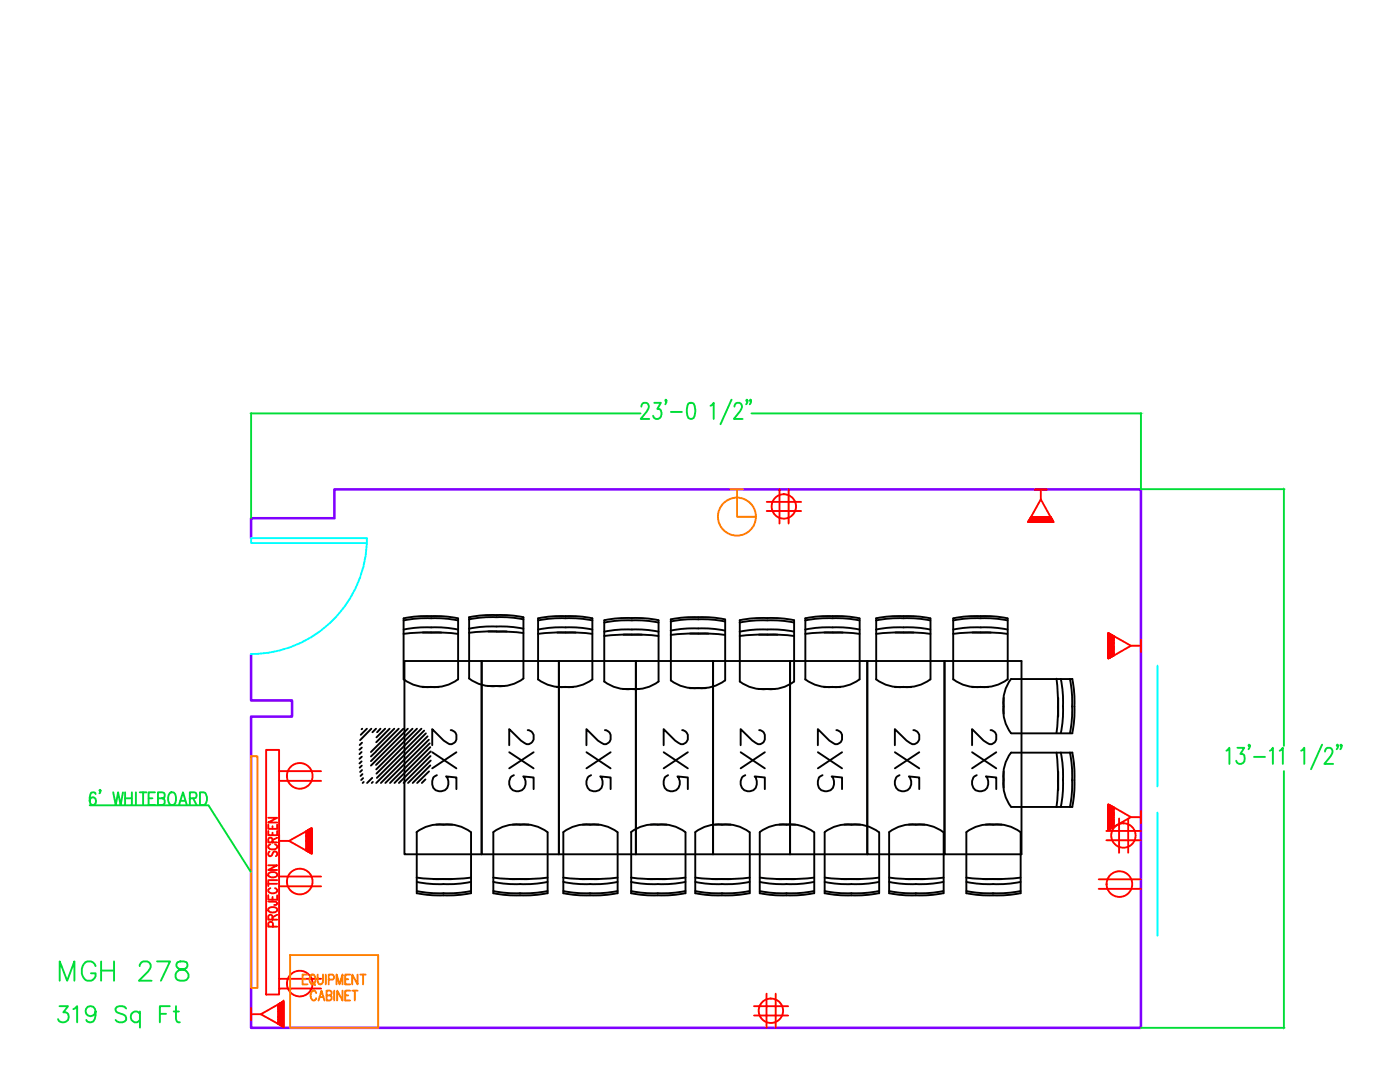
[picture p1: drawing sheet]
<svg xmlns="http://www.w3.org/2000/svg" width="279mm" height="216mm" viewBox="0 0 279 216" stroke-linecap="round" stroke-linejoin="round" font-family="sans-serif">
<!-- layer: _WALLS -->
<path d="M50.1 107.4v-4h16.6v-5.8h161v107.5h-177.6v-62.1h8.2v-3.2h-8.2v-9.2" fill="none" stroke="#7f00ff" stroke-width=".51"/>
<!-- layer: _DOOR_WIND -->
<path d="M73.2 108.4h-23.1v-1h23.1a23.1 23.1 0 0 1-23.1 23.1" fill="none" stroke="#0ff" stroke-width=".38"/>
<!-- layer: ELECT -->
<g fill="none" stroke="#f00" stroke-width=".38">
<path d="M55.7 153.9h8.4M55.7 155.8h8.4M55.7 174.9h8.4M55.7 176.9h8.4M55.7 195.3h8.4M55.7 197.3h8.4M50.1 202.4h2M55.6 201.9l1 1M55.6 201.9l1 1.1M55.6 202l1 1M55.6 202l1 1.1M55.6 202.1l1 1-1-.9"/>
<path d="M55.6 202.2l1 1.1M55.6 202.3l1 1.1M55.6 202.4l1 1-1-.9M55.6 202.5l1 1M55.6 202.6l1 1M55.6 202.6l1 1.1M55.6 202.7l1 1M55.6 202.7l1 1.1M55.6 202.8l1 1.1M55.6 202.9l1 1M55.6 203l1 1-1-1M55.6 203.1l1 1"/>
<path d="M55.6 203.1l1 1.1M55.6 203.2l1 1.1-1-1M55.6 203.4l1 1.1M55.6 203.5l1 1M55.6 203.5l1 1.1M55.6 203.6l1 1M55.6 203.7l1 1M55.6 203.7l1 1.1M55.6 203.8l1 1M55.6 203.9l1 1M55.6 203.9l.9 .9M55.6 204.1l.5 .5"/>
<path d="M55.6 204.2l.4 .3M55.6 204.2l.2 .3M55.6 204.2l.1 .2M56.2 204.7l-.6-.7 .7 .8"/>
<circle cx="59.8" cy="154.8" r="2.56"/>
<circle cx="59.8" cy="175.9" r="2.56"/>
<circle cx="59.8" cy="196.3" r="2.56"/>
</g>
<circle cx="55.6" cy="204.3" r=".19" fill="#f00"/>
<g fill="none" stroke="#f00" stroke-width=".38">
<path d="M56.3 200l.3 .3M56.4 199.9l.2 .3M56.4 199.9l.2 .2M56.5 199.8l.1 .1M56.6 200l-.1-.1 .1 .1M55.6 201.8l1 1M55.6 201.7l1 1.1M55.6 201.7l1 1M55.6 201.4l1 1.1M55.6 201.4l1 1M55.6 201.2l1 1.1-1-1M55.6 201.2l1 1"/>
<path d="M55.6 201l1 1.1M55.6 201l1 1M55.6 200.9l1 1.1M55.6 200.9l1 1M55.6 200.8l1 1M55.6 200.7l1 1.1M55.6 200.6l1 1M55.6 200.5l1 1M55.6 200.4l1 1.1M55.7 200.3l.9 .9M55.8 200.3l.8 .8M55.8 200.3l.8 .7"/>
<path d="M56 200.1l.6 .7M56.1 200.1l.5 .6-.6-.6M56.1 200.1l.5 .5M56.1 200.1l.5 .4M56.2 200.1l.4 .4M56.2 200l.4 .3M56.6 200.9l-.7-.7 .7 .8M56.6 202.5l-1-1 1 1.1M56.6 201.7l-1-1 1 1M56.6 201.3l-1-.9 1 1M56.6 200.8l-.7-.6 .7 .7"/>
</g>
<circle cx="56.6" cy="199.8" r=".19" fill="#f00"/>
<g fill="none" stroke="#f00" stroke-width=".38">
<path d="M155.6 97.6v6.9M157.4 97.6v6.9M206.5 97.7h2.4M207.7 97.7v1.9M153 100.1h6.9M153 102h6.9M205.5 103.5l.5-.3-.5 .5M205.7 103.2h4l-2-3.6-2.5 4.6h5.1M205.8 103.2l-.1 .1M205.9 103.2l-.3 .2M206 103.2l-.6 .6M206.1 103.2l-.8 .7"/>
<path d="M206.1 103.2l-.9 .8M206.2 103.2l-1 1M206.3 103.2l-1.1 1M206.3 103.2l-1 1M206.4 103.2l-1.1 1M206.4 103.2l-1 1M206.5 103.2l-1 1M206.6 103.2l-1 1M206.7 103.2l-1.1 1M206.7 103.2l-1 1 1.1-1-1 1M206.9 103.2l-1 1M207 103.2l-1.1 1"/>
<path d="M207 103.2l-1 1M207.1 103.2l-1 1M207.2 103.2l-1.1 1M207.2 103.2l-1 1M207.3 103.2l-1.1 1M207.3 103.2l-1 1M207.4 103.2l-1 1M207.5 103.2l-1.1 1M207.5 103.2l-1 1 1.2-1-1 1M207.8 103.2l-1.1 1M207.8 103.2l-1 1M207.9 103.2l-1 1"/>
<path d="M208 103.2l-1.1 1M208 103.2l-1 1M208.1 103.2l-1.1 1M208.2 103.2l-1 1M208.3 103.2l-1.1 1M208.4 103.2l-1.1 1 1.1-1M208.5 103.2l-1 1M208.6 103.2l-1.1 1M208.6 104.2l1.1-1 .5 1M208.6 103.2l-1 1 1.1-1M208.7 104.2l1-1-1 1M208.8 103.2l-1.1 1"/>
<path d="M208.9 103.2l-1.1 1M208.9 103.2l-1 1M209 103.2l-1 1M209.1 103.2l-1 1M209.2 103.2l-1.1 1M209.2 103.2l-1 1 1.1-1M209.4 103.2l-1.1 1M209.5 103.2l-1.1 1M209.5 103.2l-1 1 1-1M209.5 104.2l.5-.5-.4 .5M209.6 103.2l-1 1M209.7 103.2l-.9 1"/>
<path d="M209.7 103.3l-.8 .9M209.8 103.3l-.9 .9M209.8 103.4l-.8 .8M209.9 104.2l.2-.2-.1 .2M209.9 103.4l-.7 .8M209.9 103.5l-.7 .7M209.9 103.6l-.6 .6M210 103.6l-.6 .6M210 103.7l-.6 .5M210 103.8l-.3 .4M210.1 103.9l-.4 .3M210.1 103.9l-.3 .3"/>
<path d="M210.2 104l-.2 .2M210.2 104.1l-.1 .1M221.2 130.5l.5 .6-.5-.5M221.2 131.3h.1M221.2 128.4l1 1-1-1.1 1 1M221.2 128.2l1 1M221.2 128.1l1 1.1M221.2 128.1l1 1M221.2 128l1 1.1M221.2 127.9l1 1M221.2 127.8l1 1.1-1-1.1M221.2 127.7l1 1.1"/>
<path d="M221.2 127.7l1 1M221.2 127.6l1 1M221.2 127.4l1 1M221.2 127.3l1 1.1M221.2 127.2l1 1.1M221.2 127.2l1 1M221.2 127.1l1 1M221.2 127l1 1M221.2 126.9l1 1.1M221.2 126.8l1 1.1M221.2 126.8l1 1M221.2 126.6l1 1.1-1-1"/>
<path d="M221.2 126.6l1 1M221.2 126.5l1 1M221.2 126.4l1 1.1M221.2 128.5l1 1M221.2 128.5l1 1.1M221.2 128.6l1 1M221.2 128.6l1 1.1M221.2 128.7l1 1M221.2 128.8l1 1M221.2 128.8l1 1.1M221.2 128.9l1 1M221.2 129l1 1"/>
<path d="M221.2 129.1l1 1M221.2 129.2l1 1-1-.9M221.2 129.3l1 1.1M221.2 129.5l1 1M221.2 129.6l1 1M221.2 129.7l1 1M221.2 129.8l1 1-1-.9M221.2 130.1l.8 .8M221.2 130.2l.8 .8M221.2 130.4l.6 .6M221.2 130.6l.5 .5M221.2 130.8l.4 .4"/>
<path d="M221.2 130.9l.3 .4M221.2 131l.2 .3M221.2 131.1l.2 .2M221.2 131.1l.1 .2M221.2 131.2l.1 .1M221.3 126.4l.9 .9M221.4 126.4l.8 .8M221.6 126.5l.6 .7M221.6 131.2l-.4-.4 .3 .4M221.7 126.6l.5 .5M221.8 126.7l.4 .4M221.9 126.7l.3 .3"/>
<path d="M221.9 131l-.7-.8 .7 .8M222.1 126.8l.1 .1M222.1 130.9l-.9-1 .9 1M222.2 126.9v3.9l3.5-2-4.5-2.5v5.1l1-.6-1-1.1M222.2 128.5l-1-1 1 1.1M222.2 127.4l-1-1 1 1M222.2 130.1l-1-1 1 1.1M222.2 130.4l-1-1 1 1.1M225.7 128.8h2M227.7 127.6v2.5M55.7 166.6v2.4M55.7 167.8h2"/>
<path d="M61.2 167.3l1 1.1M61.2 167.4l1 1.1M61.2 167.5l1 1M61.2 167.5l1 1.1M61.2 167.6l1 1M61.2 167.8l1 1.1M61.2 167.9l1 1M61.2 167.9l1 1.1M61.2 168l1 1M61.2 168l1 1.1M61.2 168.1l1 1M61.2 168.2l1 1"/>
<path d="M61.2 168.2l1 1.1M61.2 168.3l1 1.1M61.2 168.4l1 1M61.2 168.4l1 1.1M61.2 168.6l1 1.1M61.2 168.7l1 1.1M61.2 168.8l1 1M61.2 168.9l1 1M61.2 168.9l1 1.1M61.2 169l1 1M61.2 169.1l1 1M61.2 169.1l1 1.1-1-1"/>
<path d="M61.2 169.2l1 1.1M61.2 169.3l1 1M61.2 169.5l.6 .6M61.2 169.5l.5 .5M61.2 169.6l.4 .4M61.2 169.7l.2 .2M61.2 169.7l.1 .1M61.2 167.2l1 1.1M61.2 167.2l1 1M61.2 167.1l1 1M61.2 167l1 1M61.2 166.9l1 1.1"/>
<path d="M61.2 166.7l1 1.1M61.2 166.7l1 1M61.2 166.6l1 1M61.2 166.5l1 1M61.2 166.4l1 1.1M61.2 166.4l1 1M61.2 166.3l1 1M61.2 166.2l1 1.1M61.2 166.1l1 1.1M61.2 166.1l1 1M61.2 166l1 1M61.2 165.9l1 1.1"/>
<path d="M61.3 165.7l.9 .9M61.4 165.7l.8 .8M61.5 165.6l.7 .8M61.5 165.6l.7 .7M61.6 165.6l.6 .6M61.6 165.6l.6 .5M61.7 165.5l.5 .5-.4-.5M61.8 165.5l.4 .4M61.9 165.4l.3 .3M62 170.2l-.8-.8 .9 .9M62 165.4l.2 .2M62.1 165.3l.1 .1"/>
<path d="M62.1 165.3h.1M62.2 165.3h.1M62.2 166.7l-.9-.9 .9 .9M62.2 165.5l-.2-.2 .2 .2M62.2 166.8l-1-1 1-.5v5l-4.5-2.5 3.5-2v4M62.2 168.7l-1-1 1 1.1M62.2 169.5l-1-1 1 1.1M62.2 167.8l-1-.9 1 1M62.2 165.8l-.4-.3 .4 .3M219.3 175.5h8.4M219.3 177.4h8.4M220.8 165.8h6.9"/>
<path d="M220.8 167.7h6.9M221.2 165.1l.2 .4M221.2 162.5l1 .9M221.2 162.3l1 1.1M221.2 162.2l1 1.1M221.2 162.2l1 1-1-1M221.2 162.1l1 1M221.2 162l1 1.1M221.2 161.9l1 1.1M221.2 161.9l1 1M221.2 161.8l1 1M221.2 161.7l1 1.1"/>
<path d="M221.2 161.7l1 1M221.2 161.5l1 1M221.2 161.4l1 1.1M221.2 161.3l1 1.1M221.2 161.2l1 1.1M221.2 161.2l1 1M221.2 161.1l1 1.1M221.2 161.1l1 1M221.2 160.9l1 1.1M221.2 160.9l1 1M221.2 160.6l1 1.1M221.2 160.6l1 1"/>
<path d="M221.2 160.5l1 1M221.2 162.5l1 1.1M221.2 162.7l1 1M221.2 162.7l1 1.1-1-1M221.2 162.8l1 1.1M221.2 162.9l1 1M221.2 162.9l1 1.1M221.2 163l1 1M221.2 163.1l1 1.1M221.2 163.3l1 1-1-.9M221.2 163.4l1 1.1M221.2 163.6l1 1"/>
<path d="M221.2 163.6l1 1.1M221.2 163.7l1 1.1M221.2 163.8l1 1M221.2 163.9l1 1M221.2 163.9l1 1.1M221.2 164l1 1M221.2 164.2l.9 .9M221.2 164.2l.8 .9M221.2 164.3l.8 .9M221.2 164.4l.7 .8M221.2 164.5l.7 .7-.7-.7M221.2 164.7l.6 .6"/>
<path d="M221.2 164.7l.5 .6M221.2 164.8l.5 .5M221.2 164.9l.4 .4M221.2 165l.4 .4M221.2 165.3l.1 .2-.1-.1M221.2 165.4l.1 .2M221.2 165.5v.1M221.3 160.6l.9 .9M221.4 160.6l.8 .8M221.6 160.7l.6 .7M221.7 160.8l.5 .5M221.9 160.9l.3 .3"/>
<path d="M222.1 161l.1 .1M222.2 161.1h.1M222.2 161.1v3.9l3.5-1.9-4.5-2.6v5.1l1-.6-1-1M222.2 162.5l-1-.9 1 1M222.2 162l-1-1 1 1M222.2 161.7l-1-1 1 1.1M222.2 164.2l-1-1 1 1.1M222.2 164.5l-1-1 1 1M223.3 163.3v6.9M225.2 163.3v6.9M225.7 163.1h2M227.7 161.8v2.5"/>
<path d="M153 198.3v6.8M154.8 198.3v6.8M50.1 201.2v2.4M55.6 200.4l1-.6v5.1l-4.5-2.5 3.5-2v3.9M150.5 200.8h6.8M150.5 202.6h6.8"/>
<circle cx="156.4" cy="101.1" r="2.43"/>
<circle cx="223.4" cy="176.4" r="2.56"/>
<circle cx="224.2" cy="166.7" r="2.43"/>
<circle cx="153.8" cy="201.7" r="2.43"/>
</g>
<!-- layer: _MISC_FIXED -->
<g fill="none" stroke="#ff7f00" stroke-width=".38">
<path d="M145.7 97.6h2.6M147.1 97.6v5.5h3.8M50.1 150.9h1.3v46.2h-1.3zM57.9 190.6h17.6v14.5h-17.6zM60.4 195.4h.6M61.4 194.5h-1v1.9h1M62.1 194.5h.2a.95 .95 0 0 1 .6 1.4 .51 .51 0 0 1-.8 .4l-.3-.6v-.5zM62.5 196l.4 .6M63.1 198.1a.51 .51 0 0 0-.8-.3 1.29 1.29 0 0 0 .2 1.8h.3l.3-.4M63.4 194.5v1.4a.53 .53 0 0 0 .5 .5 .53 .53 0 0 0 .6-.5v-1.4M63.6 199.6l.6-1.9 .6 1.9M63.8 199h.7"/>
<path d="M65 194.5v1.9M65.2 198.6l.9-.1 .1-.3-.1-.4-.9-.1v1.9l.9-.1 .1-.5-.3-.4M65.6 195.5h.7a.52 .52 0 0 0 .4-.5 .52 .52 0 0 0-.4-.5h-.7v1.9M66.7 197.7v1.9M67.2 196.4v-1.9l.6 1.9 .6-1.9v1.9M68.4 197.7v1.9l-1.1-1.9v1.9M68.9 195.4h.6M68.9 198.6h.6M69.9 194.5h-1v1.9h1M69.9 197.7h-1v1.9h1M70.3 197.7h1.1M70.8 197.7v1.9"/>
<path d="M71.4 194.5v1.9l-1.1-1.9v1.9M71.9 194.5h1.1M72.5 194.5v1.9"/>
<circle cx="147.1" cy="103.1" r="3.8"/>
</g>
<!-- layer: _AV_ELEC -->
<g fill="none" stroke="#f00" stroke-width=".38">
<path d="M53.1 149.6h2.6v48.8h-2.6zM53.5 179.9l1.6 .1 .2 .2-.1 .3-.5 .1M53.5 178.6v.9h1.8v-.9M53.5 172.7h1.8l-1.8 .9h1.8M53.5 165.8v.9h1.8v-.9M53.5 164.5v.9h1.8v-.9M53.5 163.2h1.8l-1.8 .9h1.8M53.5 176.3h1.8M53.5 175.9v.9M53.5 175.6h1.8M53.6 174.3a1.24 1.24 0 0 1 1.7 .1v.3a1.19 1.19 0 0 1-1.8 0zM53.8 169.9a.46 .46 0 0 0-.3 .6 .46 .46 0 0 0 .6 .3l.4-.6a.48 .48 0 0 1 .7-.2 .48 .48 0 0 1 0 .7l-.1 .1"/>
<path d="M54 177.2a.52 .52 0 0 0-.5 .7 .52 .52 0 0 0 .7 .4h.4a.52 .52 0 0 0 .7-.4 .52 .52 0 0 0-.4-.7M54 168.5a.49 .49 0 0 0-.4 .7 1.24 1.24 0 0 0 1.7-.1 .52 .52 0 0 0-.4-.6M54.4 168.1l-.1-.8-.6-.1-.2 .3v.6h1.8M54.4 164.9v.5M54.4 166.1v.6M54.4 179v.5M55.3 167.2l-.9 .4M53.6 181.3a1.24 1.24 0 0 1 1.7 .1 .96 .96 0 0 1-.7 .7 .96 .96 0 0 1-1-.3zM54.4 183.5l-.1-.8-.3-.2-.3 .1-.2 .3v.6h1.8M54.5 184.9l-.1-.8-.7-.1-.2 .3v.6h1.8M55.3 182.5l-.9 .5"/>
</g>
<!-- layer: CLFUR -->
<g fill="none" stroke="#000" stroke-width=".38">
<path d="M80.5 123.4v12.2M80.6 123.4a32.3 32.3 0 0 1 10.8 0v12.2a8.7 8.7 0 0 1-6.1 1.5l-1.4-.1-1.4-.4-1.9-1.1M80.7 131.9h15.4v38.6h-15.4zM84.3 137.1h3.2M84.4 126.2h3.7M86 126.2h-2.7l-2.8 .3M86 126.2h2.3l3.1 .3M91.4 123.8a33.9 33.9 0 0 0-10.8 0M91.4 125.6a33.9 33.9 0 0 0-10.8 0M93.6 135.4a7.6 7.6 0 0 0 5.5 1.5M93.6 123.2v12.2M96.1 131.9h15.4v38.6h-15.4z"/>
<path d="M97.4 136.9h3.2M97.4 126h3.8M99.1 122.7a22 22 0 0 0-5.5 .5M99.1 123.2a22 22 0 0 0-5.5 .4M99.1 125a22 22 0 0 0-5.5 .5M99.1 126h-2.7l-2.8 .3M99.1 126h2.3l3 .3M99.1 122.7l3.1 .1 2.3 .4M99.1 123.2h3.1l2.3 .4M99.1 125l3.1 .1 2.3 .3M104.5 123.2v12.2M104.5 135.4a7.6 7.6 0 0 1-5.4 1.5"/>
<path d="M107.4 126.5l2.7-.3h3.5l4.6 .3M111.1 137.1h3.3M111.2 126.2h3.7M111.5 131.9h15.4v38.6h-15.4zM112.9 137.1a7.7 7.7 0 0 1-5.5-1.5v-12.2a32.3 32.3 0 0 1 10.8 0v12.2a7.7 7.7 0 0 1-5.3 1.5M118.2 123.8a33.9 33.9 0 0 0-10.8 0M118.2 125.6a33.9 33.9 0 0 0-10.8 0M120.6 126.9l2.7-.2 3.6-.1 4.5 .3M120.6 136a7.6 7.6 0 0 0 5.5 1.5M124.3 137.5h3.3M124.4 126.6h3.7M126.1 123.3l3.1 .1 2.2 .4"/>
<path d="M126.1 123.8l3.1 .1 2.2 .3M126.1 125.6l3.1 .1 2.2 .3M126.1 123.3a22 22 0 0 0-5.5 .5v12.2M126.1 123.8a22 22 0 0 0-5.5 .4M126.1 125.6a22 22 0 0 0-5.5 .4M126.9 131.9h15.4v38.6h-15.4zM131.4 123.8v12.2M131.4 136a7.6 7.6 0 0 1-5.3 1.5M133.9 135.8a7.7 7.7 0 0 0 5.5 1.5 7.6 7.6 0 0 0 5.3-1.5M137.6 137.3h3.3M137.7 126.4h3.7M139.4 126.4h-2.8l-2.7 .3"/>
<path d="M139.4 126.4h2.3l3 .3M142.3 131.9h15.4v38.6h-15.4zM144.7 123.6a33.9 33.9 0 0 0-10.8 0v12.2M144.7 124a33.9 33.9 0 0 0-10.8 0M144.7 125.8a33.9 33.9 0 0 0-10.8 0M144.7 123.6v12.2M147.6 126.9l2.8-.2 3.5-.1 4.6 .3M147.6 136a7.6 7.6 0 0 0 5.5 1.5M151.4 137.5h3.2M151.5 126.6h3.7M153.1 123.3a22 22 0 0 0-5.5 .5v12.2M153.1 123.8a22 22 0 0 0-5.5 .4"/>
<path d="M153.1 125.6a22 22 0 0 0-5.5 .4M153.2 123.3l3 .1 2.3 .4M153.2 123.8l3 .1 2.3 .3M153.2 125.6l3 .1 2.3 .3M157.7 131.9h15.4v38.6h-15.4zM158.5 123.8v12.2M158.5 136a7.6 7.6 0 0 1-5.3 1.5M164.5 137.1h3.2M164.5 126.2h3.7M166.2 126.2h-2.7l-2.8 .3M166.2 126.2h2.3l3 .3M171.5 123.4a33.9 33.9 0 0 0-10.8 0v12.2a7.7 7.7 0 0 0 5.5 1.5 7.5 7.5 0 0 0 5.3-1.5"/>
<path d="M171.5 123.8a33.9 33.9 0 0 0-10.8 0M171.5 125.6a33.9 33.9 0 0 0-10.8 0M171.6 123.4v12.2M173.1 131.9h15.4v38.6h-15.4zM174.8 126.5l2.8-.3h3.5l4.6 .3M174.8 135.5a7.6 7.6 0 0 0 5.5 1.6M174.9 123.4v12.2M178.6 137.1h3.2M178.7 126.2h3.7M185.7 123.4a33.9 33.9 0 0 0-10.9 0M185.7 123.8a33.9 33.9 0 0 0-10.9 0M185.7 125.6a33.9 33.9 0 0 0-10.9 0"/>
<path d="M185.7 135.6a7.6 7.6 0 0 1-5.4 1.5M185.7 123.4v12.2M188.5 131.9h15.4v38.6h-15.4zM190.2 126.5l2.8-.3h3.5l4.6 .3M194 137.1h3.2M194 126.2h3.8M200.3 139.2v3.2M201.1 123.4a33.9 33.9 0 0 0-10.9 0v12.2a7.9 7.9 0 0 0 5.6 1.5M201.1 123.8a33.9 33.9 0 0 0-10.9 0M201.1 125.6a33.9 33.9 0 0 0-10.9 0M201.1 135.6a7.6 7.6 0 0 1-5.4 1.5M201.1 123.4v12.2"/>
<path d="M201.8 135.5a7.6 7.6 0 0 0-1.5 5.5M201.8 135.5h12.2M210.8 135.4l.3 2.8v3.5l-.3 4.6M211.2 139.3v3.7M211.7 135.5a32.3 32.3 0 0 1 0 10.8M213.5 135.5a32.3 32.3 0 0 1 0 10.8M214 135.5a32.3 32.3 0 0 1 0 10.8M72.2 150.1l-.5 .4M72.2 151.9l-.5 .4M72.2 149.2l-.5 .4M72.2 151l-.5 .4M72.2 152.8l-.4 .4"/>
<path d="M72.2 148.2l-.4 .5M72.2 153.7l-.3 .3M72.3 145.4l-.1 .1M72.3 154.5l-.3 .3M72.5 155.3l-.4 .3M72.6 156l-.2 .2M73.2 145.4l-1.2 1.2M74.1 145.4l-2.2 2.3M74.3 155.2l-1 1M74.4 156l-.2 .2M75 145.4l-.7 .7M75 150l-1 .9"/>
<path d="M75.9 145.4l-.6 .7M76.9 145.4l-1.8 1.7M77.8 145.4l-2.7 2.7M78.7 145.4l-4.7 4.7M79.6 145.4l-4.6 4.5M80.5 145.4l-6.5 6.5M81.4 145.4l-7.4 7.4M82.3 145.4l-7.3 7.2M83.2 145.4l-8.1 8.1M84.1 145.4l-9 9M84.7 145.8l-9.5 9.4M84.9 155.5l-.7 .7"/>
<path d="M85 146.3l-9.9 9.9M85.3 146.9l-9.3 9.3M85.6 147.6l-8.7 8.6M85.6 153.9l-2.3 2.3M85.8 148.3l-8 7.9M85.9 149.1l-7.2 7.1M85.9 152.7l-3.5 3.5M85.9 150.9l-5.4 5.3M86 149.9l-6.4 6.3M86 151.8l-4.6 4.4M86.3 150.1l4.8 3.2M87.2 154.7a1.39 1.39 0 0 0-.9 1.8 1.65 1.65 0 0 0 1.9 1.4 1.65 1.65 0 0 0 1.3-2l-.2-.8-.3-.2 2.1 .2v2.4"/>
<path d="M89.9 145.7a1.29 1.29 0 0 1 1.2 .9v1a1.18 1.18 0 0 1-1.8 .6l-.8-.4-2.2-2.3v3.2M91.1 150.1l-4.8 3.2M101.6 150.1l4.9 3.2M102.6 154.7a1.7 1.7 0 0 0-1 2.1 1.7 1.7 0 0 0 2.1 1.1 1.7 1.7 0 0 0 1.2-2l-.5-1 2.1 .2v2.4M105.3 145.7a1.28 1.28 0 0 1 1.2 .9v1a1.2 1.2 0 0 1-1.9 .6l-.6-.4-2.4-2.3v3.2M106.5 150.1l-4.9 3.2M117 150.1l4.9 3.2M118 154.7a1.69 1.69 0 0 0-1 2.1 1.69 1.69 0 0 0 2.1 1.1 1.69 1.69 0 0 0 1.2-2l-.3-.8-.2-.2 2.1 .2v2.4M120.7 145.7a1.29 1.29 0 0 1 1.2 .9v1a1.18 1.18 0 0 1-1.9 .6l-.7-.4-2.3-2.3v3.2M121.9 150.1l-4.9 3.2M132.4 150.1l4.9 3.2M133.3 154.7a1.41 1.41 0 0 0-.9 1.8 1.69 1.69 0 0 0 2.6 1.2 1.69 1.69 0 0 0 .2-2.8l2.1 .2v2.4"/>
<path d="M136.1 145.7a1.29 1.29 0 0 1 1.2 .9v1a1.2 1.2 0 0 1-1.9 .6l-.7-.4-2.3-2.3v3.2M137.3 150.1l-4.9 3.2M147.8 150.1l4.8 3.2M148.7 154.7a1.68 1.68 0 0 0-.9 2.1 1.68 1.68 0 0 0 2.1 1 1.68 1.68 0 0 0 1.1-1.9l-.2-.8-.2-.2 2 .2v2.4M151.5 145.7a1.18 1.18 0 0 1 1.1 .9v1a1.15 1.15 0 0 1-1.8 .6l-.7-.4-2.3-2.3v3.2M152.6 150.1l-4.8 3.2M163.2 150.1l4.8 3.2M164.2 154.7a1.39 1.39 0 0 0-1 1.8 1.65 1.65 0 0 0 2 1.4 1.65 1.65 0 0 0 1.2-2l-.2-.8-.2-.2 2 .2v2.4M166.9 145.7a1.29 1.29 0 0 1 1.1 .9v1a1.18 1.18 0 0 1-1.8 .6l-.7-.4-2.3-2.3v3.2M168 150.1l-4.8 3.2M178.6 150.1l4.9 3.2M179.5 154.7a1.7 1.7 0 0 0-.9 2.1 1.7 1.7 0 0 0 2.1 1.1 1.7 1.7 0 0 0 1.1-2l-.4-1 2.1 .2v2.4"/>
<path d="M182.3 145.7a1.28 1.28 0 0 1 1.2 .9v1a1.2 1.2 0 0 1-1.9 .6l-.7-.4-2.3-2.3v3.2M183.5 150.1l-4.9 3.2M194 150.1l4.8 3.2M194.9 154.7a1.69 1.69 0 0 0-.9 2.1 1.69 1.69 0 0 0 2 1.1 1.69 1.69 0 0 0 1.2-2l-.2-.8-.2-.2 2 .2v2.4M197.7 145.7a1.29 1.29 0 0 1 1.1 .9v1a1.18 1.18 0 0 1-1.8 .6l-.7-.4-2.3-2.3v3.2M198.8 150.1l-4.8 3.2M200.3 141a7.6 7.6 0 0 0 1.5 5.3M200.3 153.9v3.3M201.8 146.3h12.2M210.8 150.2l.3 2.7v3.5l-.3 4.6M211.2 154v3.7M211.7 150.1a32.3 32.3 0 0 1 0 10.9"/>
<path d="M213.5 150.1a32.3 32.3 0 0 1 0 10.9M214 150.1a32.3 32.3 0 0 1 0 10.9M214 150.2h-12.2a7.7 7.7 0 0 0-1.5 5.4 7.6 7.6 0 0 0 1.5 5.4h12.2M83.1 166a7.6 7.6 0 0 1 5.4-1.5 7.7 7.7 0 0 1 5.5 1.6v12.2M83.1 175.1l4.6 .3h3.5l2.8-.3M83.2 166.1v12.2M86.5 175.4h3.7M87 164.5h3.3M94 178.2a32.3 32.3 0 0 1-10.8 0M94 177.8a32.3 32.3 0 0 1-10.8 0M94 176a32.3 32.3 0 0 1-10.8 0M98.4 175.1l3.1 .3h2.3"/>
<path d="M101.8 175.4h3.7M102.3 164.5h3.3M109.3 166.1a7.7 7.7 0 0 0-5.5-1.6 7.6 7.6 0 0 0-5.4 1.5l.1 12.3M109.3 175.1l-2.8 .3h-2.7M109.3 178.2a32.3 32.3 0 0 1-10.8 0M109.3 177.8a32.3 32.3 0 0 1-10.8 0M109.3 176a32.3 32.3 0 0 1-10.8 0M109.3 166.1v12.2M112.4 175.1l3 .3h2.3M115.8 175.4h3.7M116.3 164.5h3.2M123.2 166.1a7.7 7.7 0 0 0-5.4-1.6 7.6 7.6 0 0 0-5.4 1.5v12.3"/>
<path d="M123.2 175.1l-2.7 .3h-2.8M123.3 178.2a32.3 32.3 0 0 1-10.9 0M123.3 177.8a32.3 32.3 0 0 1-10.9 0M123.3 176a32.3 32.3 0 0 1-10.9 0M123.3 166.1v12.2M125.9 166a7.6 7.6 0 0 1 5.4-1.5 7.7 7.7 0 0 1 5.5 1.6v12.2M125.9 178.2l3.1 .4 2.3 .1M125.9 177.8l3.1 .4h2.3M125.9 176l3.1 .4h2.3M125.9 175.1l4.6 .3h3.5l2.8-.3M126 166.1v12.2M129.3 175.4h3.7"/>
<path d="M129.8 164.5h3.3M136.8 178.2a22 22 0 0 1-5.5 .4M136.8 177.8a22 22 0 0 1-5.5 .4M136.8 176a22 22 0 0 1-5.5 .4M138.8 175.1l4.5 .3h3.6l2.7-.3M142.1 175.4h3.7M142.6 164.5h3.3M149.6 166.1a7.7 7.7 0 0 0-5.5-1.6 7.6 7.6 0 0 0-5.3 1.5v12.3M149.6 178.2a32.3 32.3 0 0 1-10.8 0M149.6 177.8a32.3 32.3 0 0 1-10.8 0M149.6 176a32.3 32.3 0 0 1-10.8 0M149.6 166.1v12.2"/>
<path d="M151.6 175.1l4.6 .3h3.5l2.8-.3M155 175.4h3.7M155.5 164.5h3.2M156.9 164.5a7.6 7.6 0 0 1 5.5 1.6M157 164.5a7.6 7.6 0 0 0-5.4 1.5v12.3M162.5 178.2a32.3 32.3 0 0 1-10.9 0M162.5 177.8a32.3 32.3 0 0 1-10.9 0M162.5 176a32.3 32.3 0 0 1-10.9 0M162.5 166.1v12.2M164.6 175.1l4.6 .3h3.5l2.7-.3M167.9 175.4h3.7M168.5 164.5h3.2"/>
<path d="M175.4 166.1a7.7 7.7 0 0 0-5.5-1.6 7.6 7.6 0 0 0-5.3 1.5v12.3M175.4 178.2a32.3 32.3 0 0 1-10.8 0M175.4 177.8a32.3 32.3 0 0 1-10.8 0M175.4 176a32.3 32.3 0 0 1-10.8 0M175.5 166.1v12.2M177.4 166a8.4 8.4 0 0 1 6.1-1.5l1.4 .1 1.5 .4 1.9 1.1M177.4 166.1v12.2M177.5 175.1l4.5 .3h3.6l2.7-.3M180.8 175.4h3.7M181.3 164.5h3.3M188.3 178.2a32.3 32.3 0 0 1-10.9 0M188.3 177.8a32.3 32.3 0 0 1-10.9 0"/>
<path d="M188.3 176a32.3 32.3 0 0 1-10.9 0M188.3 166.1v12.2M192.8 175.1l4.6 .3h3.5l2.8-.3M196.2 175.4h3.7M196.7 164.5h3.3M203.7 166.1a7.7 7.7 0 0 0-5.5-1.6 7.6 7.6 0 0 0-5.3 1.5v12.3M203.7 178.2a32.3 32.3 0 0 1-10.8 0M203.7 177.8a32.3 32.3 0 0 1-10.8 0M203.7 176a32.3 32.3 0 0 1-10.8 0M203.7 166.1v12.2"/>
</g>
<!-- layer: _DOOR_WIND -->
<path d="M231 132.8v24.1M231 162.1v24.6" fill="none" stroke="#0ff" stroke-width=".38"/>
<!-- layer: _DIMS -->
<g fill="none" stroke="#00dd37" stroke-width=".38">
<path d="M133 79.9l-.1 .2v-.4a.73 .73 0 0 1-.1 1M146 79.7l-2.2 5M149.2 79.9l-.2 .2-.1-.2 .1-.2a.68 .68 0 0 1-.1 1M149.9 79.9l-.1 .2-.2-.2 .2-.2a.68 .68 0 0 1-.2 1M50.1 82.4v21M50.2 82.5h77.6M128 81.1l.3-.6 .7-.1a.81 .81 0 0 1 .4 1.2l-1.5 2h1.7M130.6 80.4h1.3l-.7 1.2h.4a1.09 1.09 0 0 1 .4 1.2 1.09 1.09 0 0 1-1.1 .8l-.3-.2-.3-.4M133.9 82.2h2.2M137.4 80.5l.4-.1 .6 .1a3.2 3.2 0 0 1 0 2.9l-.4 .2-.6-.2a3.2 3.2 0 0 1 0-2.9zM141.8 81l.6-.6v3.2M146.6 81.1a.76 .76 0 0 1 .5-.7h.5a.81 .81 0 0 1 .3 1.2l-1.4 2h1.7"/>
<path d="M150 82.5h77.6M227.7 82.4v15.2M227.7 97.6h28.7M256.2 97.7v51.1M19.1 158.4a.59 .59 0 0 0-.9-.2 2.4 2.4 0 0 0 0 2.3 .58 .58 0 0 0 .9-.2 .73 .73 0 0 0 0-.9 .73 .73 0 0 0-.9-.2l-.3 .6M20.1 157.7l-.1 .1-.2-.1 .2-.1 .1 .1-.3 .6M22.6 158.1l.5 2.5 .5-2.5 .5 2.5 .4-2.5M25 158.1v2.5M25 159.3h1.3M26.3 158.1v2.5M27.1 158.1v2.5M27.9 158.1h1.3"/>
<path d="M28.6 158.1v2.5M29.7 159.3h.7M30.9 158.1h-1.2v2.5h1.2M31.5 159.3h.9a.6 .6 0 0 0 .5-.6 .6 .6 0 0 0-.5-.6h-.9v2.5l1.2-.1a.72 .72 0 0 0-.3-1.2M33.9 158.2a.81 .81 0 0 1 .9 0 .81 .81 0 0 1 .3 .9 1.44 1.44 0 0 1-.6 1.5 1.11 1.11 0 0 1-.9-1.5zM36 159.8h1M37.9 159.3h.9a.61 .61 0 0 0 .4-.6 .61 .61 0 0 0-.4-.6h-.9v2.5M38.6 159.3l.6 1.3M39.9 158.1h.7a1.22 1.22 0 0 1 .7 1.6 1.02 1.02 0 0 1-.7 .9h-.7zM244.8 149.8l.5-.6v3.2M247 149.2h1.3l-.7 1.2h.3a1.09 1.09 0 0 1 .5 1.3 1.09 1.09 0 0 1-1.1 .7l-.3-.1-.3-.5M249.4 148.7l-.1 .2-.1-.2 .1-.1a.68 .68 0 0 1-.1 .9"/>
<path d="M250.3 151h2.2M253.4 149.8l.6-.6v3.2M255.4 149.8l.6-.6v3.2M256.2 153.9v51.1M259.7 149.8l.6-.6v3.2M263.8 148.6l-2.2 4.9M264.4 150a.76 .76 0 0 1 .6-.8h.4a.81 .81 0 0 1 .4 1.2l-1.5 2h1.8M267 148.7l-.1 .2-.1-.2 .1-.1a.68 .68 0 0 1-.1 .9M267.7 148.7l-.1 .2-.1-.2 .1-.1a.68 .68 0 0 1-.1 .9M17.9 160.7h23.7l8.4 13.2M35.7 160.6l.8-2.5 .8 2.5M11.9 195.7v-3.9l1.5 3.9 1.4-3.9v3.9"/>
<path d="M19.1 192.8a1.41 1.41 0 0 0-1.6-1 1.41 1.41 0 0 0-1.2 1.5 1.78 1.78 0 0 0 1.8 2.4 1.26 1.26 0 0 0 1-1.5h-1M20.2 191.8v3.9M20.2 193.7h2.6M22.8 191.8v3.9M27.9 192.8a.95 .95 0 0 1 .7-1h.8a.96 .96 0 0 1 .5 1.5l-2.2 2.4h2.6M31.4 191.8h2.5l-1.8 3.9M35.4 192a.78 .78 0 0 0 .4 1.3l.7 .2a1.11 1.11 0 0 1 1.1 1 1.11 1.11 0 0 1-.9 1.2h-.7a1.1 1.1 0 0 1-1-1.2 1.1 1.1 0 0 1 1.1-1l.8-.2a.81 .81 0 0 0 .3-1.3l-.5-.2zM11.9 200.8h1.7l-1 1.2h.5a1.1 1.1 0 0 1 .2 1.8 1.1 1.1 0 0 1-1.7-.4M14.6 201.4l.8-.6v3.2M19.1 201.8a1 1 0 0 1-1.4 .9 1 1 0 0 1-.4-1.5 1 1 0 0 1 1.6 0 2.78 2.78 0 0 1-.3 2.6 .95 .95 0 0 1-1.4-.3M25.2 201.2a1.37 1.37 0 0 0-2.1 0 .75 .75 0 0 0 .6 .9l.9 .3a.8 .8 0 0 1 .6 .6 .8 .8 0 0 1-.3 .8 1.42 1.42 0 0 1-1.8-.3M27.9 202.3a1.07 1.07 0 0 0-1.8 .3 1.07 1.07 0 0 0 1.2 1.4l.6-.5"/>
<path d="M27.9 201.8v3.2M31.9 202.3h1.2M33.9 200.8h-2v3.2M34.7 201.8h1M35.1 200.8v2.6l.2 .4 .6 .2M227.7 205.1h28.7"/>
</g>
<g fill="#00dd37" stroke="#00dd37" stroke-width=".2">
<path d="M227.6 82.5h.1z"/>
<path d="M50 173.9l.1 .1z"/>
</g>
</svg>
